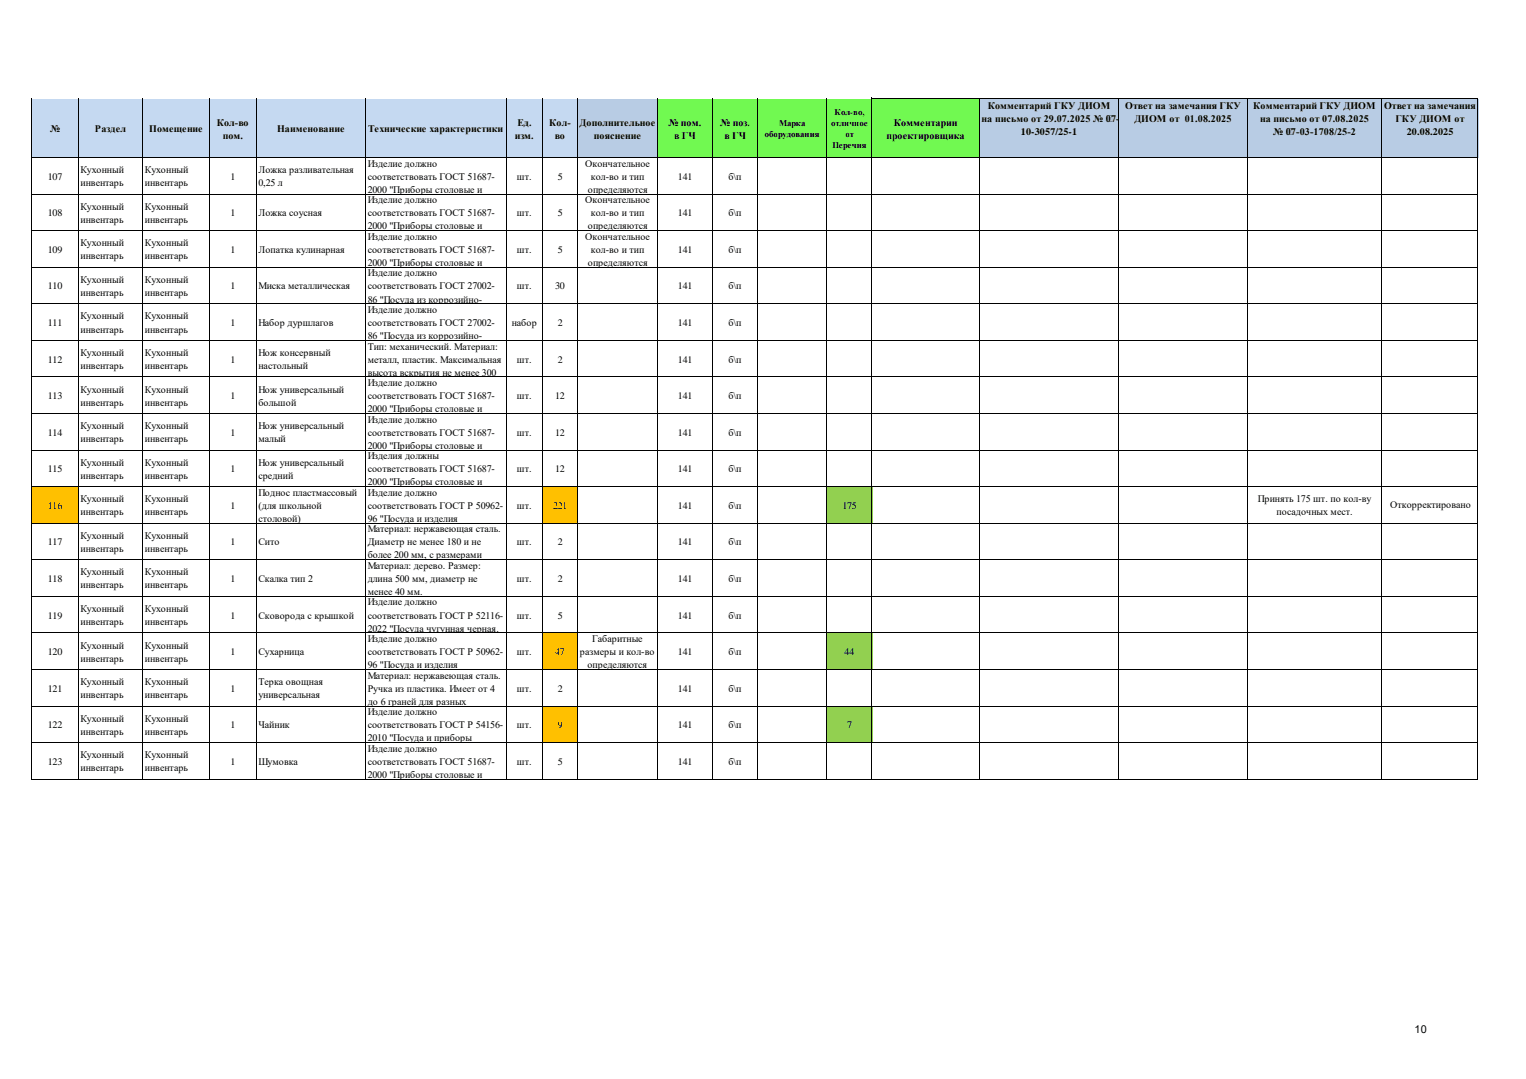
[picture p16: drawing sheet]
<svg xmlns="http://www.w3.org/2000/svg" width="297mm" height="210mm" viewBox="0 0 297 210" stroke-linecap="round" stroke-linejoin="round" font-family="sans-serif">
<defs><g id="words">
<text font-size="2.1" x="275.3" y="201">10</text>
<g font-size="1.9">
<text x="191.1" y="23.8">на письмо от 29.07.2025 № 07-</text>
<text x="192.2" y="21.3">Комментарий ГКУ ДИОМ</text>
<text x="219" y="21.3">Ответ на замечания ГКУ</text>
<text x="220.8" y="23.8">ДИОМ от 01.08.2025</text>
<text x="243.9" y="21.3">Комментарий ГКУ ДИОМ</text>
<text x="245.3" y="23.8">на письмо от 07.08.2025</text>
<text x="269.4" y="21.3">Ответ на замечания</text>
<text x="271.6" y="23.8">ГКУ ДИОМ от</text>
<text x="9.7" y="25.8">№</text>
<text x="18.5" y="25.8">Раздел</text>
<text x="29" y="25.8">Помещение</text>
<text x="42.2" y="24.5">Кол-во</text>
<text x="43.4" y="27">пом.</text>
<text x="53.9" y="25.8">Наименование</text>
<text x="71.6" y="25.8">Технические характеристики</text>
<text x="100.2" y="27">изм.</text>
<text x="100.7" y="24.5">Ед.</text>
<text x="106.9" y="24.5">Кол-</text>
<text x="108" y="27">во</text>
<text x="112.8" y="24.5">Дополнительное</text>
<text x="115.6" y="27">пояснение</text>
<text x="130.1" y="24.5">№ пом.</text>
<text x="131.2" y="27">в ГЧ</text>
<text x="140.2" y="24.5">№ поз.</text>
<text x="141" y="27">в ГЧ</text>
<text x="172.5" y="27">проектировщика</text>
<text x="174" y="24.5">Комментарии</text>
<text x="198.7" y="26.3">10-3057/25-1</text>
<text x="247.8" y="26.3">№ 07-03-1708/25-2</text>
<text x="273.8" y="26.3">20.08.2025</text>
<text x="9.3" y="35">107</text>
<text x="15.7" y="33.7">Кухонный</text>
<text x="28.2" y="33.7">Кухонный</text>
<text x="44.9" y="35">1</text>
<text x="50.3" y="33.7">Ложка разливательная</text>
<text x="71.6" y="32.4">Изделие должно</text>
<text x="71.6" y="35">соответствовать ГОСТ 51687-</text>
<text x="100.6" y="35">шт.</text>
<text x="108.6" y="35">5</text>
<text x="113.9" y="32.4">Окончательное</text>
<text x="115" y="35">кол-во и тип</text>
<text x="131.9" y="35">141</text>
<text x="141.8" y="35">б\п</text>
<text x="15.7" y="36.3">инвентарь</text>
<text x="15.7" y="40.8">Кухонный</text>
<text x="28.2" y="36.3">инвентарь</text>
<text x="28.2" y="40.8">Кухонный</text>
<text x="50.3" y="36.3">0,25 л</text>
<text x="71.6" y="37.5">2000 &quot;Приборы столовые и</text>
<text x="71.6" y="39.6">Изделие должно</text>
<text x="113.9" y="39.6">Окончательное</text>
<text x="114.4" y="37.5">определяются</text>
<text x="9.3" y="42.1">108</text>
<text x="15.7" y="43.4">инвентарь</text>
<text x="15.7" y="47.9">Кухонный</text>
<text x="28.2" y="43.4">инвентарь</text>
<text x="28.2" y="47.9">Кухонный</text>
<text x="44.9" y="42.1">1</text>
<text x="50.3" y="42.1">Ложка соусная</text>
<text x="71.6" y="42.1">соответствовать ГОСТ 51687-</text>
<text x="71.6" y="44.6">2000 &quot;Приборы столовые и</text>
<text x="71.6" y="46.7">Изделие должно</text>
<text x="100.6" y="42.1">шт.</text>
<text x="108.6" y="42.1">5</text>
<text x="113.9" y="46.7">Окончательное</text>
<text x="114.4" y="44.6">определяются</text>
<text x="115" y="42.1">кол-во и тип</text>
<text x="131.9" y="42.1">141</text>
<text x="141.8" y="42.1">б\п</text>
<text x="9.3" y="49.2">109</text>
<text x="15.7" y="50.5">инвентарь</text>
<text x="28.2" y="50.5">инвентарь</text>
<text x="44.9" y="49.2">1</text>
<text x="50.3" y="49.2">Лопатка кулинарная</text>
<text x="71.6" y="49.2">соответствовать ГОСТ 51687-</text>
<text x="71.6" y="51.8">2000 &quot;Приборы столовые и</text>
<text x="71.6" y="53.8">Изделие должно</text>
<text x="100.6" y="49.2">шт.</text>
<text x="108.6" y="49.2">5</text>
<text x="114.4" y="51.8">определяются</text>
<text x="115" y="49.2">кол-во и тип</text>
<text x="131.9" y="49.2">141</text>
<text x="141.8" y="49.2">б\п</text>
<text x="9.3" y="56.3">110</text>
<text x="15.7" y="55.1">Кухонный</text>
<text x="15.7" y="57.6">инвентарь</text>
<text x="28.2" y="55.1">Кухонный</text>
<text x="28.2" y="57.6">инвентарь</text>
<text x="44.9" y="56.3">1</text>
<text x="50.3" y="56.3">Миска металлическая</text>
<text x="71.6" y="56.3">соответствовать ГОСТ 27002-</text>
<text x="71.6" y="58.9">86 &quot;Посуда из коррозийно-</text>
<text x="100.6" y="56.3">шт.</text>
<text x="108.1" y="56.3">30</text>
<text x="131.9" y="56.3">141</text>
<text x="141.8" y="56.3">б\п</text>
<text x="9.3" y="63.4">111</text>
<text x="15.7" y="62.2">Кухонный</text>
<text x="15.7" y="64.7">инвентарь</text>
<text x="28.2" y="62.2">Кухонный</text>
<text x="28.2" y="64.7">инвентарь</text>
<text x="44.9" y="63.4">1</text>
<text x="50.3" y="63.4">Набор дуршлагов</text>
<text x="71.6" y="60.9">Изделие должно</text>
<text x="71.6" y="63.4">соответствовать ГОСТ 27002-</text>
<text x="71.6" y="66">86 &quot;Посуда из коррозийно-</text>
<text x="99.6" y="63.4">набор</text>
<text x="108.6" y="63.4">2</text>
<text x="131.9" y="63.4">141</text>
<text x="141.8" y="63.4">б\п</text>
<text x="9.3" y="70.6">112</text>
<text x="15.7" y="69.3">Кухонный</text>
<text x="15.7" y="71.8">инвентарь</text>
<text x="28.2" y="69.3">Кухонный</text>
<text x="28.2" y="71.8">инвентарь</text>
<text x="44.9" y="70.6">1</text>
<text x="50.3" y="69.3">Нож консервный</text>
<text x="50.3" y="71.8">настольный</text>
<text x="71.6" y="68">Тип: механический. Материал:</text>
<text x="71.6" y="70.6">металл, пластик. Максимальная</text>
<text x="100.6" y="70.6">шт.</text>
<text x="108.6" y="70.6">2</text>
<text x="131.9" y="70.6">141</text>
<text x="141.8" y="70.6">б\п</text>
<text x="9.3" y="77.7">113</text>
<text x="15.7" y="76.4">Кухонный</text>
<text x="28.2" y="76.4">Кухонный</text>
<text x="44.9" y="77.7">1</text>
<text x="50.3" y="76.4">Нож универсальный</text>
<text x="71.6" y="73.1">высота вскрытия не менее 300</text>
<text x="71.6" y="75.1">Изделие должно</text>
<text x="71.6" y="77.7">соответствовать ГОСТ 51687-</text>
<text x="100.6" y="77.7">шт.</text>
<text x="108.1" y="77.7">12</text>
<text x="131.9" y="77.7">141</text>
<text x="141.8" y="77.7">б\п</text>
<text x="15.7" y="78.9">инвентарь</text>
<text x="15.7" y="83.5">Кухонный</text>
<text x="28.2" y="78.9">инвентарь</text>
<text x="28.2" y="83.5">Кухонный</text>
<text x="50.3" y="78.9">большой</text>
<text x="50.3" y="83.5">Нож универсальный</text>
<text x="71.6" y="80.2">2000 &quot;Приборы столовые и</text>
<text x="71.6" y="82.2">Изделие должно</text>
<text x="9.3" y="84.8">114</text>
<text x="15.7" y="86.1">инвентарь</text>
<text x="28.2" y="86.1">инвентарь</text>
<text x="44.9" y="84.8">1</text>
<text x="50.3" y="86.1">малый</text>
<text x="71.6" y="84.8">соответствовать ГОСТ 51687-</text>
<text x="71.6" y="87.3">2000 &quot;Приборы столовые и</text>
<text x="71.6" y="89.4">Изделия должны</text>
<text x="100.6" y="84.8">шт.</text>
<text x="108.1" y="84.8">12</text>
<text x="131.9" y="84.8">141</text>
<text x="141.8" y="84.8">б\п</text>
<text x="9.3" y="91.9">115</text>
<text x="15.7" y="90.6">Кухонный</text>
<text x="15.7" y="93.2">инвентарь</text>
<text x="28.2" y="90.6">Кухонный</text>
<text x="28.2" y="93.2">инвентарь</text>
<text x="44.9" y="91.9">1</text>
<text x="50.3" y="90.6">Нож универсальный</text>
<text x="50.3" y="93.2">средний</text>
<text x="71.6" y="91.9">соответствовать ГОСТ 51687-</text>
<text x="71.6" y="94.4">2000 &quot;Приборы столовые и</text>
<text x="100.6" y="91.9">шт.</text>
<text x="108.1" y="91.9">12</text>
<text x="131.9" y="91.9">141</text>
<text x="141.8" y="91.9">б\п</text>
<text x="9.3" y="99">116</text>
<text x="15.7" y="97.7">Кухонный</text>
<text x="15.7" y="100.3">инвентарь</text>
<text x="28.2" y="97.7">Кухонный</text>
<text x="28.2" y="100.3">инвентарь</text>
<text x="44.9" y="99">1</text>
<text x="50.3" y="96.5">Поднос пластмассовый</text>
<text x="50.3" y="99">(для школьной</text>
<text x="50.3" y="101.6">столовой)</text>
<text x="71.6" y="96.5">Изделие должно</text>
<text x="71.6" y="99">соответствовать ГОСТ Р 50962-</text>
<text x="71.6" y="101.6">96 &quot;Посуда и изделия</text>
<text x="100.6" y="99">шт.</text>
<text x="107.6" y="99">221</text>
<text x="131.9" y="99">141</text>
<text x="141.8" y="99">б\п</text>
<text x="164" y="99">175</text>
<text x="244.8" y="97.7">Принять 175 шт. по кол-ву</text>
<text x="248.5" y="100.3">посадочных мест.</text>
<text x="270.6" y="98.8">Откорректировано</text>
<text x="9.3" y="106.1">117</text>
<text x="15.7" y="104.9">Кухонный</text>
<text x="15.7" y="107.4">инвентарь</text>
<text x="28.2" y="104.9">Кухонный</text>
<text x="28.2" y="107.4">инвентарь</text>
<text x="44.9" y="106.1">1</text>
<text x="50.3" y="106.1">Сито</text>
<text x="71.6" y="103.6">Материал: нержавеющая сталь.</text>
<text x="71.6" y="106.1">Диаметр не менее 180 и не</text>
<text x="100.6" y="106.1">шт.</text>
<text x="108.6" y="106.1">2</text>
<text x="131.9" y="106.1">141</text>
<text x="141.8" y="106.1">б\п</text>
<text x="9.3" y="113.2">118</text>
<text x="15.7" y="112">Кухонный</text>
<text x="28.2" y="112">Кухонный</text>
<text x="44.9" y="113.2">1</text>
<text x="50.3" y="113.2">Скалка тип 2</text>
<text x="71.6" y="108.7">более 200 мм, с размерами</text>
<text x="71.6" y="110.7">Материал: дерево. Размер:</text>
<text x="71.6" y="113.2">длина 500 мм, диаметр не</text>
<text x="100.6" y="113.2">шт.</text>
<text x="108.6" y="113.2">2</text>
<text x="131.9" y="113.2">141</text>
<text x="141.8" y="113.2">б\п</text>
<text x="15.7" y="114.5">инвентарь</text>
<text x="15.7" y="119.1">Кухонный</text>
<text x="28.2" y="114.5">инвентарь</text>
<text x="28.2" y="119.1">Кухонный</text>
<text x="71.6" y="115.8">менее 40 мм.</text>
<text x="71.6" y="117.8">Изделие должно</text>
<text x="9.3" y="120.4">119</text>
<text x="15.7" y="121.6">инвентарь</text>
<text x="28.2" y="121.6">инвентарь</text>
<text x="44.9" y="120.4">1</text>
<text x="50.3" y="120.4">Сковорода с крышкой</text>
<text x="71.6" y="120.4">соответствовать ГОСТ Р 52116-</text>
<text x="71.6" y="122.9">2022 &quot;Посуда чугунная черная.</text>
<text x="71.6" y="124.9">Изделие должно</text>
<text x="100.6" y="120.4">шт.</text>
<text x="108.6" y="120.4">5</text>
<text x="115.3" y="124.9">Габаритные</text>
<text x="131.9" y="120.4">141</text>
<text x="141.8" y="120.4">б\п</text>
<text x="9.3" y="127.5">120</text>
<text x="15.7" y="126.2">Кухонный</text>
<text x="15.7" y="128.7">инвентарь</text>
<text x="28.2" y="126.2">Кухонный</text>
<text x="28.2" y="128.7">инвентарь</text>
<text x="44.9" y="127.5">1</text>
<text x="50.3" y="127.5">Сухарница</text>
<text x="71.6" y="127.5">соответствовать ГОСТ Р 50962-</text>
<text x="71.6" y="130">96 &quot;Посуда и изделия</text>
<text x="100.6" y="127.5">шт.</text>
<text x="108.1" y="127.5">47</text>
<text x="112.9" y="127.5">размеры и кол-во</text>
<text x="114.3" y="130">определяются</text>
<text x="131.9" y="127.5">141</text>
<text x="141.8" y="127.5">б\п</text>
<text x="164.4" y="127.5">44</text>
<text x="9.3" y="134.6">121</text>
<text x="15.7" y="133.3">Кухонный</text>
<text x="15.7" y="135.9">инвентарь</text>
<text x="28.2" y="133.3">Кухонный</text>
<text x="28.2" y="135.9">инвентарь</text>
<text x="44.9" y="134.6">1</text>
<text x="50.3" y="133.3">Терка овощная</text>
<text x="50.3" y="135.9">универсальная</text>
<text x="71.6" y="132.1">Материал: нержавеющая сталь.</text>
<text x="71.6" y="134.6">Ручка из пластика. Имеет от 4</text>
<text x="71.6" y="137.1">до 6 граней для разных</text>
<text x="100.6" y="134.6">шт.</text>
<text x="108.6" y="134.6">2</text>
<text x="131.9" y="134.6">141</text>
<text x="141.8" y="134.6">б\п</text>
<text x="9.3" y="141.7">122</text>
<text x="15.7" y="140.4">Кухонный</text>
<text x="15.7" y="143">инвентарь</text>
<text x="28.2" y="140.4">Кухонный</text>
<text x="28.2" y="143">инвентарь</text>
<text x="44.9" y="141.7">1</text>
<text x="50.3" y="141.7">Чайник</text>
<text x="71.6" y="139.2">Изделие должно</text>
<text x="71.6" y="141.7">соответствовать ГОСТ Р 54156-</text>
<text x="100.6" y="141.7">шт.</text>
<text x="108.6" y="141.7">9</text>
<text x="131.9" y="141.7">141</text>
<text x="141.8" y="141.7">б\п</text>
<text x="164.9" y="141.7">7</text>
<text x="9.3" y="148.8">123</text>
<text x="15.7" y="147.5">Кухонный</text>
<text x="28.2" y="147.5">Кухонный</text>
<text x="44.9" y="148.8">1</text>
<text x="50.3" y="148.8">Шумовка</text>
<text x="71.6" y="144.2">2010 &quot;Посуда и приборы</text>
<text x="71.6" y="146.3">Изделие должно</text>
<text x="71.6" y="148.8">соответствовать ГОСТ 51687-</text>
<text x="100.6" y="148.8">шт.</text>
<text x="108.6" y="148.8">5</text>
<text x="131.9" y="148.8">141</text>
<text x="141.8" y="148.8">б\п</text>
<text x="15.7" y="150.1">инвентарь</text>
<text x="28.2" y="150.1">инвентарь</text>
<text x="71.6" y="151.4">2000 &quot;Приборы столовые и</text>
</g>
<g font-size="1.7">
<text x="162.4" y="22.3">Кол-во,</text>
<text x="148.9" y="26.7">оборудования</text>
<text x="151.7" y="24.5">Марка</text>
<text x="161.8" y="24.5">отличное</text>
<text x="162" y="28.9">Перечня</text>
<text x="164.5" y="26.7">от</text>
</g>
</g></defs>
<path d="M6.2 19.3h106.3v11.5h-106.3z" fill-rule="evenodd" fill="#c5d9f1"/>
<path d="M112.4 19.3h15.6v11.5h-15.6z" fill-rule="evenodd" fill="#b8cce4"/>
<path d="M128 19.3h62.6v11.5h-62.6z" fill-rule="evenodd" fill="#71f951"/>
<path d="M190.5 19.3h97.2v11.5h-97.2z" fill-rule="evenodd" fill="#b8cce4"/>
<g fill="none" stroke="#000" stroke-width=".19">
<path d="M6.1 19.1v11.7M15.2 19.1v11.7M27.8 19.1v11.7M40.7 19.1v11.7M49.9 19.1v11.7M71.1 19.1v11.7M98.5 19.1v11.7M105.6 19.1v11.7M112.4 19.1v11.7M128 19.1v11.7M138.6 19.1v11.7M147.4 19.1v11.7"/>
<path d="M160.9 19.1v11.7M169.7 19.1v11.7M169.8 19.1h117.9M190.5 19.2v11.6M217.7 19.2v11.6M242.8 19.2v11.6M269 19.2v11.6M287.6 19.2v11.6M6.2 30.7h281.5"/>
</g>
<path d="M147.4 87.6h13.6v7.2h-13.6z" fill-rule="evenodd" fill="#fff"/>
<g fill="#ffc000">
<path d="M6.2 94.7h9.1v7.2h-9.1z" fill-rule="evenodd"/>
<path d="M105.6 94.7h6.9v7.2h-6.9z" fill-rule="evenodd"/>
</g>
<path d="M147.4 94.7h13.6v7.2h-13.6z" fill-rule="evenodd" fill="#fff"/>
<path d="M160.9 94.7h8.9v7.2h-8.9z" fill-rule="evenodd" fill="#92d050"/>
<g fill="#fff">
<path d="M147.4 101.8h13.6v7.2h-13.6z" fill-rule="evenodd"/>
<path d="M147.4 108.9h13.6v7.2h-13.6z" fill-rule="evenodd"/>
<path d="M147.4 116h13.6v7.2h-13.6z" fill-rule="evenodd"/>
</g>
<path d="M105.6 123.2h6.9v7.2h-6.9z" fill-rule="evenodd" fill="#ffc000"/>
<path d="M147.4 123.2h13.6v7.2h-13.6z" fill-rule="evenodd" fill="#fff"/>
<path d="M160.9 123.2h8.9v7.2h-8.9z" fill-rule="evenodd" fill="#92d050"/>
<path d="M147.4 130.3h13.6v7.2h-13.6z" fill-rule="evenodd" fill="#fff"/>
<path d="M105.6 137.4h6.9v7.2h-6.9z" fill-rule="evenodd" fill="#ffc000"/>
<path d="M147.4 137.4h13.6v7.2h-13.6z" fill-rule="evenodd" fill="#fff"/>
<path d="M160.9 137.4h8.9v7.2h-8.9z" fill-rule="evenodd" fill="#92d050"/>
<path d="M147.4 144.5h13.6v7.2h-13.6z" fill-rule="evenodd" fill="#fff"/>
<g fill="none" stroke="#000" stroke-width=".19">
<path d="M6.1 30.6v121.1M6.2 30.7h281.5M6.2 37.8h281.5M15.2 30.8v120.9M27.8 30.8v120.9M40.7 30.8v120.9M49.9 30.8v120.9M71.1 30.8v120.9M98.5 30.8v120.9M105.6 30.8v120.9M112.4 30.8v120.9M128 30.8v120.9"/>
<path d="M138.6 30.8v120.9M147.4 30.8v120.9M160.9 30.8v120.9M169.7 30.8v120.9M190.5 30.8v120.9M217.7 30.8v120.9M242.8 30.8v120.9M269 30.8v120.9M287.6 30.8v120.9M6.2 44.9h281.5M6.2 52h281.5M6.2 59.1h281.5"/>
<path d="M6.2 66.2h281.5M6.2 73.4h281.5M6.2 80.5h281.5M6.2 87.6h281.5M6.2 94.7h281.5M6.2 101.8h281.5M6.2 108.9h281.5M6.2 116h281.5M6.2 123.2h281.5M6.2 130.3h281.5M6.2 137.4h281.5M6.2 144.5h281.5"/>
<path d="M6.2 151.6h281.5"/>
</g>
<use href="#words"/>
</svg>
